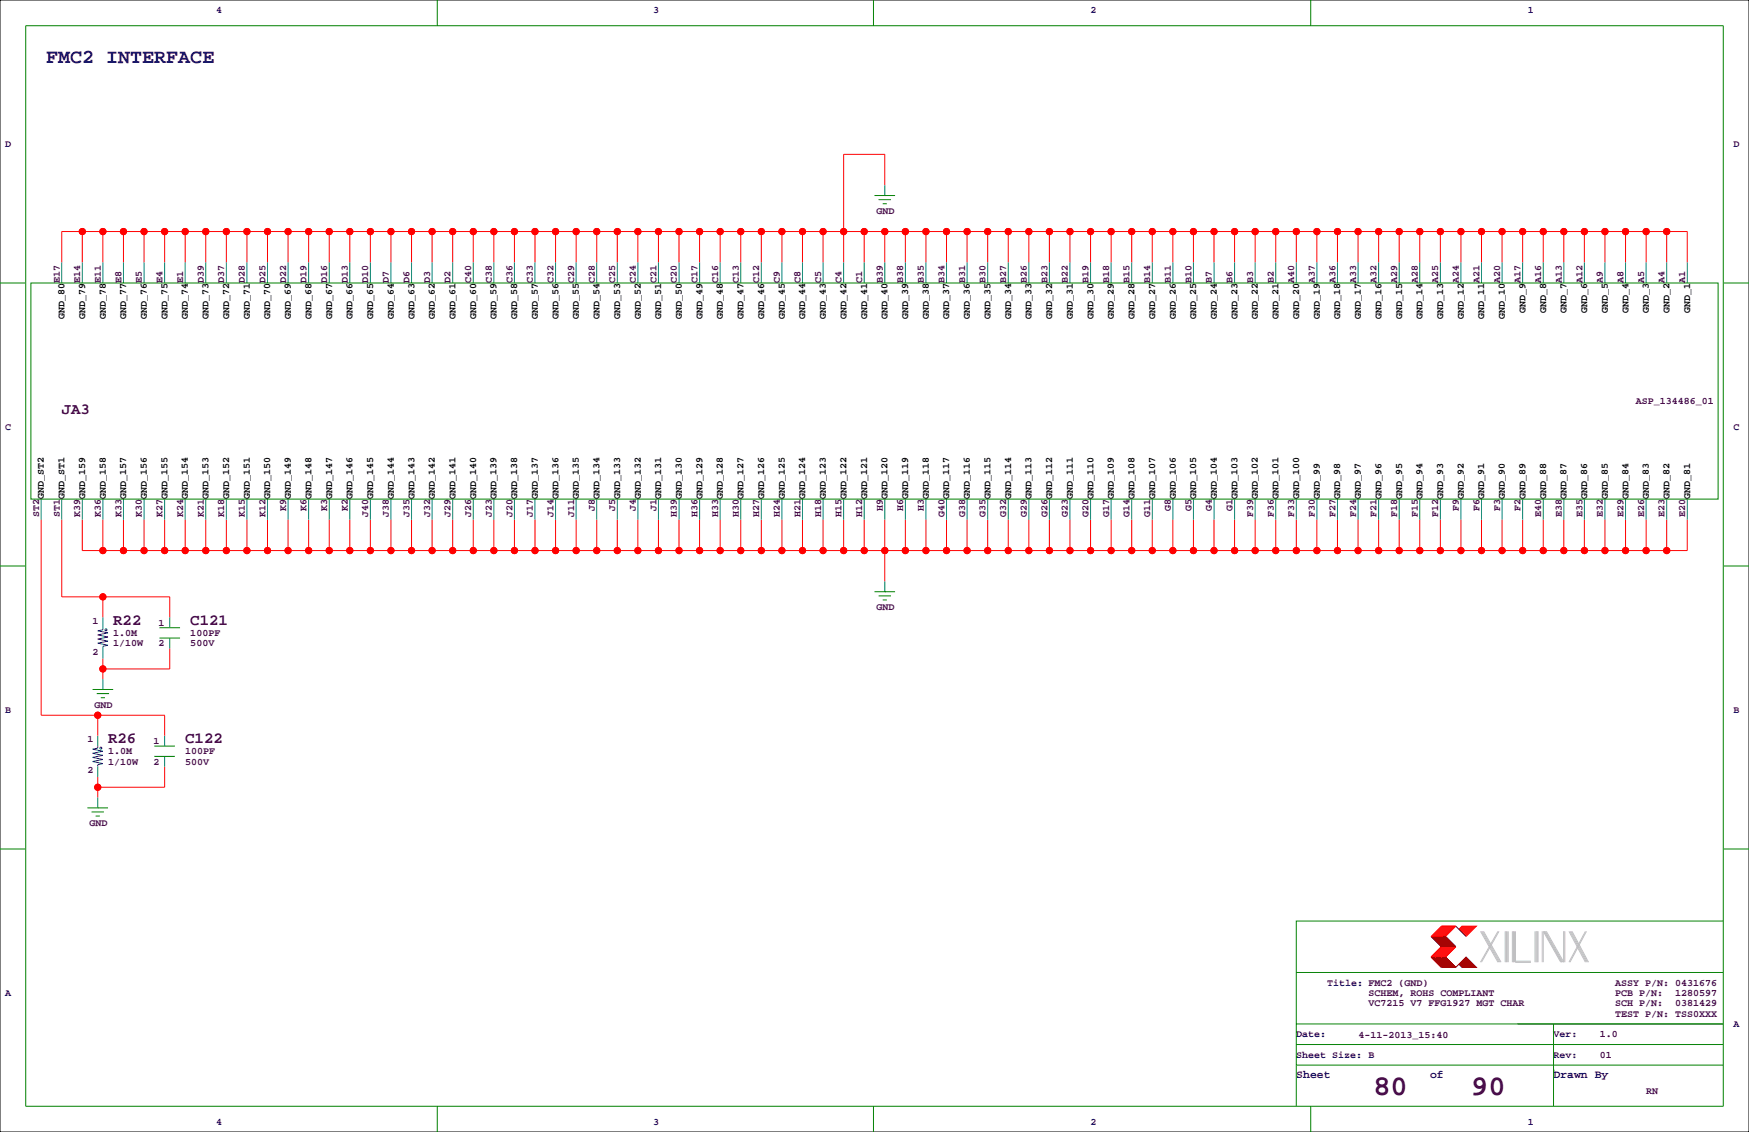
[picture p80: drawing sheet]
<svg xmlns="http://www.w3.org/2000/svg" width="432mm" height="279mm" viewBox="0 0 432 279" stroke-linecap="round" stroke-linejoin="round" font-family="sans-serif">
<defs><g id="words">
<g font-size="7.1" fill="#400040">
<text x="339.1" y="270.3">80</text>
<text x="363.2" y="270.3">90</text>
</g>
<text font-size="4.9" fill="#0000a0" x="11.4" y="15.5">FMC2 INTERFACE</text>
<g font-size="3.9" fill="#400040">
<text x="15.2" y="102.1">JA3</text>
<text x="27.9" y="154.1">R22</text>
<text x="47" y="154.1">C121</text>
<text x="26.7" y="183.4">R26</text>
<text x="45.7" y="183.4">C122</text>
</g>
<g font-size="2.8" fill="#0000a0">
<text x="320" y="266.1">Sheet</text>
<text x="353.1" y="266.1">of</text>
<text x="383.5" y="266.1">Drawn By</text>
</g>
<g font-size="2.5" fill="#0000a0">
<text x="53.3" y="3.3">4</text>
<text x="161.3" y="3.3">3</text>
<text x="269.2" y="3.3">2</text>
<text x="377.2" y="3.3">1</text>
<text x="1.3" y="36.3">D</text>
<text x="428" y="36.3">D</text>
<text x="1.3" y="106.2">C</text>
<text x="428" y="106.2">C</text>
<text x="1.3" y="176">B</text>
<text x="428" y="176">B</text>
<text x="1.3" y="245.9">A</text>
<text x="327.7" y="243.3">Title: FMC2 (GND)</text>
<text x="320" y="256">Date:</text>
<text x="383.5" y="256">Ver:</text>
<text x="428" y="253.5">A</text>
<text x="320" y="261.1">Sheet Size: B</text>
<text x="383.5" y="261.1">Rev:</text>
<text x="53.3" y="277.6">4</text>
<text x="161.3" y="277.6">3</text>
<text x="269.2" y="277.6">2</text>
<text x="377.2" y="277.6">1</text>
</g>
<g font-size="2.5" fill="#400040">
<text x="216.4" y="52.8">GND</text>
<text x="14.7" y="69.8" transform="rotate(-90 14.7 69.8)">E17</text>
<text x="19.8" y="69.8" transform="rotate(-90 19.8 69.8)">E14</text>
<text x="24.9" y="69.8" transform="rotate(-90 24.9 69.8)">E11</text>
<text x="30" y="69.8" transform="rotate(-90 30 69.8)">E8</text>
<text x="35.1" y="69.8" transform="rotate(-90 35.1 69.8)">E5</text>
<text x="40.1" y="69.8" transform="rotate(-90 40.1 69.8)">E4</text>
<text x="45.2" y="69.8" transform="rotate(-90 45.2 69.8)">E1</text>
<text x="50.3" y="69.8" transform="rotate(-90 50.3 69.8)">D39</text>
<text x="55.4" y="69.8" transform="rotate(-90 55.4 69.8)">D37</text>
<text x="60.5" y="69.8" transform="rotate(-90 60.5 69.8)">D28</text>
<text x="65.5" y="69.8" transform="rotate(-90 65.5 69.8)">D25</text>
<text x="70.6" y="69.8" transform="rotate(-90 70.6 69.8)">D22</text>
<text x="75.7" y="69.8" transform="rotate(-90 75.7 69.8)">D19</text>
<text x="80.8" y="69.8" transform="rotate(-90 80.8 69.8)">D16</text>
<text x="85.9" y="69.8" transform="rotate(-90 85.9 69.8)">D13</text>
<text x="90.9" y="69.8" transform="rotate(-90 90.9 69.8)">D10</text>
<text x="96" y="69.8" transform="rotate(-90 96 69.8)">D7</text>
<text x="101.1" y="69.8" transform="rotate(-90 101.1 69.8)">D6</text>
<text x="106.2" y="69.8" transform="rotate(-90 106.2 69.8)">D3</text>
<text x="111.3" y="69.8" transform="rotate(-90 111.3 69.8)">D2</text>
<text x="116.3" y="69.8" transform="rotate(-90 116.3 69.8)">C40</text>
<text x="121.4" y="69.8" transform="rotate(-90 121.4 69.8)">C38</text>
<text x="126.5" y="69.8" transform="rotate(-90 126.5 69.8)">C36</text>
<text x="131.6" y="69.8" transform="rotate(-90 131.6 69.8)">C33</text>
<text x="136.7" y="69.8" transform="rotate(-90 136.7 69.8)">C32</text>
<text x="141.7" y="69.8" transform="rotate(-90 141.7 69.8)">C29</text>
<text x="146.8" y="69.8" transform="rotate(-90 146.8 69.8)">C28</text>
<text x="151.9" y="69.8" transform="rotate(-90 151.9 69.8)">C25</text>
<text x="157" y="69.8" transform="rotate(-90 157 69.8)">C24</text>
<text x="162.1" y="69.8" transform="rotate(-90 162.1 69.8)">C21</text>
<text x="167.1" y="69.8" transform="rotate(-90 167.1 69.8)">C20</text>
<text x="172.2" y="69.8" transform="rotate(-90 172.2 69.8)">C17</text>
<text x="177.3" y="69.8" transform="rotate(-90 177.3 69.8)">C16</text>
<text x="182.4" y="69.8" transform="rotate(-90 182.4 69.8)">C13</text>
<text x="187.5" y="69.8" transform="rotate(-90 187.5 69.8)">C12</text>
<text x="192.5" y="69.8" transform="rotate(-90 192.5 69.8)">C9</text>
<text x="197.6" y="69.8" transform="rotate(-90 197.6 69.8)">C8</text>
<text x="202.7" y="69.8" transform="rotate(-90 202.7 69.8)">C5</text>
<text x="207.8" y="69.8" transform="rotate(-90 207.8 69.8)">C4</text>
<text x="212.9" y="69.8" transform="rotate(-90 212.9 69.8)">C1</text>
<text x="217.9" y="69.8" transform="rotate(-90 217.9 69.8)">B39</text>
<text x="223" y="69.8" transform="rotate(-90 223 69.8)">B38</text>
<text x="228.1" y="69.8" transform="rotate(-90 228.1 69.8)">B35</text>
<text x="233.2" y="69.8" transform="rotate(-90 233.2 69.8)">B34</text>
<text x="238.3" y="69.8" transform="rotate(-90 238.3 69.8)">B31</text>
<text x="243.3" y="69.8" transform="rotate(-90 243.3 69.8)">B30</text>
<text x="248.4" y="69.8" transform="rotate(-90 248.4 69.8)">B27</text>
<text x="253.5" y="69.8" transform="rotate(-90 253.5 69.8)">B26</text>
<text x="258.6" y="69.8" transform="rotate(-90 258.6 69.8)">B23</text>
<text x="263.7" y="69.8" transform="rotate(-90 263.7 69.8)">B22</text>
<text x="268.7" y="69.8" transform="rotate(-90 268.7 69.8)">B19</text>
<text x="273.8" y="69.8" transform="rotate(-90 273.8 69.8)">B18</text>
<text x="278.9" y="69.8" transform="rotate(-90 278.9 69.8)">B15</text>
<text x="284" y="69.8" transform="rotate(-90 284 69.8)">B14</text>
<text x="289.1" y="69.8" transform="rotate(-90 289.1 69.8)">B11</text>
<text x="294.1" y="69.8" transform="rotate(-90 294.1 69.8)">B10</text>
<text x="299.2" y="69.8" transform="rotate(-90 299.2 69.8)">B7</text>
<text x="304.3" y="69.8" transform="rotate(-90 304.3 69.8)">B6</text>
<text x="309.4" y="69.8" transform="rotate(-90 309.4 69.8)">B3</text>
<text x="314.5" y="69.8" transform="rotate(-90 314.5 69.8)">B2</text>
<text x="319.5" y="69.8" transform="rotate(-90 319.5 69.8)">A40</text>
<text x="324.6" y="69.8" transform="rotate(-90 324.6 69.8)">A37</text>
<text x="329.7" y="69.8" transform="rotate(-90 329.7 69.8)">A36</text>
<text x="334.8" y="69.8" transform="rotate(-90 334.8 69.8)">A33</text>
<text x="339.9" y="69.8" transform="rotate(-90 339.9 69.8)">A32</text>
<text x="344.9" y="69.8" transform="rotate(-90 344.9 69.8)">A29</text>
<text x="350" y="69.8" transform="rotate(-90 350 69.8)">A28</text>
<text x="355.1" y="69.8" transform="rotate(-90 355.1 69.8)">A25</text>
<text x="360.2" y="69.8" transform="rotate(-90 360.2 69.8)">A24</text>
<text x="365.3" y="69.8" transform="rotate(-90 365.3 69.8)">A21</text>
<text x="370.3" y="69.8" transform="rotate(-90 370.3 69.8)">A20</text>
<text x="375.4" y="69.8" transform="rotate(-90 375.4 69.8)">A17</text>
<text x="380.5" y="69.8" transform="rotate(-90 380.5 69.8)">A16</text>
<text x="385.6" y="69.8" transform="rotate(-90 385.6 69.8)">A13</text>
<text x="390.7" y="69.8" transform="rotate(-90 390.7 69.8)">A12</text>
<text x="395.7" y="69.8" transform="rotate(-90 395.7 69.8)">A9</text>
<text x="400.8" y="69.8" transform="rotate(-90 400.8 69.8)">A8</text>
<text x="405.9" y="69.8" transform="rotate(-90 405.9 69.8)">A5</text>
<text x="411" y="69.8" transform="rotate(-90 411 69.8)">A4</text>
<text x="416.1" y="69.8" transform="rotate(-90 416.1 69.8)">A1</text>
<text x="403.9" y="99.8">ASP_134486_01</text>
<text x="9.7" y="127.6" transform="rotate(-90 9.7 127.6)">ST2</text>
<text x="14.7" y="127.6" transform="rotate(-90 14.7 127.6)">ST1</text>
<text x="19.8" y="127.6" transform="rotate(-90 19.8 127.6)">K39</text>
<text x="24.9" y="127.6" transform="rotate(-90 24.9 127.6)">K36</text>
<text x="30" y="127.6" transform="rotate(-90 30 127.6)">K33</text>
<text x="35.1" y="127.6" transform="rotate(-90 35.1 127.6)">K30</text>
<text x="40.1" y="127.6" transform="rotate(-90 40.1 127.6)">K27</text>
<text x="45.2" y="127.6" transform="rotate(-90 45.2 127.6)">K24</text>
<text x="50.3" y="127.6" transform="rotate(-90 50.3 127.6)">K21</text>
<text x="55.4" y="127.6" transform="rotate(-90 55.4 127.6)">K18</text>
<text x="60.5" y="127.6" transform="rotate(-90 60.5 127.6)">K15</text>
<text x="65.5" y="127.6" transform="rotate(-90 65.5 127.6)">K12</text>
<text x="70.6" y="126.2" transform="rotate(-90 70.6 126.2)">K9</text>
<text x="75.7" y="126.2" transform="rotate(-90 75.7 126.2)">K6</text>
<text x="80.8" y="126.2" transform="rotate(-90 80.8 126.2)">K3</text>
<text x="85.9" y="126.2" transform="rotate(-90 85.9 126.2)">K2</text>
<text x="90.9" y="127.6" transform="rotate(-90 90.9 127.6)">J40</text>
<text x="96" y="127.6" transform="rotate(-90 96 127.6)">J38</text>
<text x="101.1" y="127.6" transform="rotate(-90 101.1 127.6)">J35</text>
<text x="106.2" y="127.6" transform="rotate(-90 106.2 127.6)">J32</text>
<text x="111.3" y="127.6" transform="rotate(-90 111.3 127.6)">J29</text>
<text x="116.3" y="127.6" transform="rotate(-90 116.3 127.6)">J26</text>
<text x="121.4" y="127.6" transform="rotate(-90 121.4 127.6)">J23</text>
<text x="126.5" y="127.6" transform="rotate(-90 126.5 127.6)">J20</text>
<text x="131.6" y="127.6" transform="rotate(-90 131.6 127.6)">J17</text>
<text x="136.7" y="127.6" transform="rotate(-90 136.7 127.6)">J14</text>
<text x="141.7" y="127.6" transform="rotate(-90 141.7 127.6)">J11</text>
<text x="146.8" y="126.2" transform="rotate(-90 146.8 126.2)">J8</text>
<text x="151.9" y="126.2" transform="rotate(-90 151.9 126.2)">J5</text>
<text x="157" y="126.2" transform="rotate(-90 157 126.2)">J4</text>
<text x="162.1" y="126.2" transform="rotate(-90 162.1 126.2)">J1</text>
<text x="167.1" y="127.6" transform="rotate(-90 167.1 127.6)">H39</text>
<text x="172.2" y="127.6" transform="rotate(-90 172.2 127.6)">H36</text>
<text x="177.3" y="127.6" transform="rotate(-90 177.3 127.6)">H33</text>
<text x="182.4" y="127.6" transform="rotate(-90 182.4 127.6)">H30</text>
<text x="187.5" y="127.6" transform="rotate(-90 187.5 127.6)">H27</text>
<text x="192.5" y="127.6" transform="rotate(-90 192.5 127.6)">H24</text>
<text x="197.6" y="127.6" transform="rotate(-90 197.6 127.6)">H21</text>
<text x="202.7" y="127.6" transform="rotate(-90 202.7 127.6)">H18</text>
<text x="207.8" y="127.6" transform="rotate(-90 207.8 127.6)">H15</text>
<text x="212.9" y="127.6" transform="rotate(-90 212.9 127.6)">H12</text>
<text x="217.9" y="126.2" transform="rotate(-90 217.9 126.2)">H9</text>
<text x="223" y="126.2" transform="rotate(-90 223 126.2)">H6</text>
<text x="228.1" y="126.2" transform="rotate(-90 228.1 126.2)">H3</text>
<text x="233.2" y="127.6" transform="rotate(-90 233.2 127.6)">G40</text>
<text x="238.3" y="127.6" transform="rotate(-90 238.3 127.6)">G38</text>
<text x="243.3" y="127.6" transform="rotate(-90 243.3 127.6)">G35</text>
<text x="248.4" y="127.6" transform="rotate(-90 248.4 127.6)">G32</text>
<text x="253.5" y="127.6" transform="rotate(-90 253.5 127.6)">G29</text>
<text x="258.6" y="127.6" transform="rotate(-90 258.6 127.6)">G26</text>
<text x="263.7" y="127.6" transform="rotate(-90 263.7 127.6)">G23</text>
<text x="268.7" y="127.6" transform="rotate(-90 268.7 127.6)">G20</text>
<text x="273.8" y="127.6" transform="rotate(-90 273.8 127.6)">G17</text>
<text x="278.9" y="127.6" transform="rotate(-90 278.9 127.6)">G14</text>
<text x="284" y="127.6" transform="rotate(-90 284 127.6)">G11</text>
<text x="289.1" y="126.2" transform="rotate(-90 289.1 126.2)">G8</text>
<text x="294.1" y="126.2" transform="rotate(-90 294.1 126.2)">G5</text>
<text x="299.2" y="126.2" transform="rotate(-90 299.2 126.2)">G4</text>
<text x="304.3" y="126.2" transform="rotate(-90 304.3 126.2)">G1</text>
<text x="309.4" y="127.6" transform="rotate(-90 309.4 127.6)">F39</text>
<text x="314.5" y="127.6" transform="rotate(-90 314.5 127.6)">F36</text>
<text x="319.5" y="127.6" transform="rotate(-90 319.5 127.6)">F33</text>
<text x="324.6" y="127.6" transform="rotate(-90 324.6 127.6)">F30</text>
<text x="329.7" y="127.6" transform="rotate(-90 329.7 127.6)">F27</text>
<text x="334.8" y="127.6" transform="rotate(-90 334.8 127.6)">F24</text>
<text x="339.9" y="127.6" transform="rotate(-90 339.9 127.6)">F21</text>
<text x="344.9" y="127.6" transform="rotate(-90 344.9 127.6)">F18</text>
<text x="350" y="127.6" transform="rotate(-90 350 127.6)">F15</text>
<text x="355.1" y="127.6" transform="rotate(-90 355.1 127.6)">F12</text>
<text x="360.2" y="126.2" transform="rotate(-90 360.2 126.2)">F9</text>
<text x="365.3" y="126.2" transform="rotate(-90 365.3 126.2)">F6</text>
<text x="370.3" y="126.2" transform="rotate(-90 370.3 126.2)">F3</text>
<text x="375.4" y="126.2" transform="rotate(-90 375.4 126.2)">F2</text>
<text x="380.5" y="127.6" transform="rotate(-90 380.5 127.6)">E40</text>
<text x="385.6" y="127.6" transform="rotate(-90 385.6 127.6)">E38</text>
<text x="390.7" y="127.6" transform="rotate(-90 390.7 127.6)">E35</text>
<text x="395.7" y="127.6" transform="rotate(-90 395.7 127.6)">E32</text>
<text x="400.8" y="127.6" transform="rotate(-90 400.8 127.6)">E29</text>
<text x="405.9" y="127.6" transform="rotate(-90 405.9 127.6)">E26</text>
<text x="411" y="127.6" transform="rotate(-90 411 127.6)">E23</text>
<text x="416.1" y="127.6" transform="rotate(-90 416.1 127.6)">E20</text>
<text x="22.9" y="154">1</text>
<text x="39.2" y="154.4">1</text>
<text x="216.4" y="150.6">GND</text>
<text x="22.9" y="161.6">2</text>
<text x="27.9" y="157">1.0M</text>
<text x="27.9" y="159.5">1/10W</text>
<text x="39.2" y="159.5">2</text>
<text x="47" y="157">100PF</text>
<text x="47" y="159.5">500V</text>
<text x="23.4" y="174.8">GND</text>
<text x="21.6" y="183.2">1</text>
<text x="37.9" y="183.6">1</text>
<text x="21.6" y="190.8">2</text>
<text x="26.7" y="186.2">1.0M</text>
<text x="26.7" y="188.7">1/10W</text>
<text x="37.9" y="188.7">2</text>
<text x="45.7" y="186.2">100PF</text>
<text x="45.7" y="188.7">500V</text>
<text x="22.1" y="204">GND</text>
<text x="337.8" y="245.9">SCHEM, ROHS COMPLIANT</text>
<text x="398.8" y="243.3">ASSY P/N: 0431676</text>
<text x="398.8" y="245.9">PCB P/N:</text>
<text x="413.6" y="245.9">1280597</text>
<text x="337.8" y="248.4">VC7215 V7 FFG1927 MGT CHAR</text>
<text x="398.8" y="248.4">SCH P/N:</text>
<text x="398.8" y="251">TEST P/N: TSS0XXX</text>
<text x="413.6" y="248.4">0381429</text>
<text x="335.4" y="256.3">4-11-2013_15:40</text>
<text x="395" y="256">1.0</text>
<text x="395" y="261.1">01</text>
<text x="406.4" y="270">RN</text>
</g>
<g font-size="2.5">
<text x="376.6" y="77.3" transform="rotate(-90 376.6 77.3)">GND_9</text>
<text x="381.7" y="77.3" transform="rotate(-90 381.7 77.3)">GND_8</text>
<text x="386.8" y="77.3" transform="rotate(-90 386.8 77.3)">GND_7</text>
<text x="391.9" y="77.3" transform="rotate(-90 391.9 77.3)">GND_6</text>
<text x="396.9" y="77.3" transform="rotate(-90 396.9 77.3)">GND_5</text>
<text x="402" y="77.3" transform="rotate(-90 402 77.3)">GND_4</text>
<text x="407.1" y="77.3" transform="rotate(-90 407.1 77.3)">GND_3</text>
<text x="412.2" y="77.3" transform="rotate(-90 412.2 77.3)">GND_2</text>
<text x="417.3" y="77.3" transform="rotate(-90 417.3 77.3)">GND_1</text>
<text x="15.9" y="78.7" transform="rotate(-90 15.9 78.7)">GND_80</text>
<text x="21" y="78.7" transform="rotate(-90 21 78.7)">GND_79</text>
<text x="26.1" y="78.7" transform="rotate(-90 26.1 78.7)">GND_78</text>
<text x="31.2" y="78.7" transform="rotate(-90 31.2 78.7)">GND_77</text>
<text x="36.3" y="78.7" transform="rotate(-90 36.3 78.7)">GND_76</text>
<text x="41.3" y="78.7" transform="rotate(-90 41.3 78.7)">GND_75</text>
<text x="46.4" y="78.7" transform="rotate(-90 46.4 78.7)">GND_74</text>
<text x="51.5" y="78.7" transform="rotate(-90 51.5 78.7)">GND_73</text>
<text x="56.6" y="78.7" transform="rotate(-90 56.6 78.7)">GND_72</text>
<text x="61.7" y="78.7" transform="rotate(-90 61.7 78.7)">GND_71</text>
<text x="66.7" y="78.7" transform="rotate(-90 66.7 78.7)">GND_70</text>
<text x="71.8" y="78.7" transform="rotate(-90 71.8 78.7)">GND_69</text>
<text x="76.9" y="78.7" transform="rotate(-90 76.9 78.7)">GND_68</text>
<text x="82" y="78.7" transform="rotate(-90 82 78.7)">GND_67</text>
<text x="87.1" y="78.7" transform="rotate(-90 87.1 78.7)">GND_66</text>
<text x="92.1" y="78.7" transform="rotate(-90 92.1 78.7)">GND_65</text>
<text x="97.2" y="78.7" transform="rotate(-90 97.2 78.7)">GND_64</text>
<text x="102.3" y="78.7" transform="rotate(-90 102.3 78.7)">GND_63</text>
<text x="107.4" y="78.7" transform="rotate(-90 107.4 78.7)">GND_62</text>
<text x="112.5" y="78.7" transform="rotate(-90 112.5 78.7)">GND_61</text>
<text x="117.5" y="78.7" transform="rotate(-90 117.5 78.7)">GND_60</text>
<text x="122.6" y="78.7" transform="rotate(-90 122.6 78.7)">GND_59</text>
<text x="127.7" y="78.7" transform="rotate(-90 127.7 78.7)">GND_58</text>
<text x="132.8" y="78.7" transform="rotate(-90 132.8 78.7)">GND_57</text>
<text x="137.9" y="78.7" transform="rotate(-90 137.9 78.7)">GND_56</text>
<text x="142.9" y="78.7" transform="rotate(-90 142.9 78.7)">GND_55</text>
<text x="148" y="78.7" transform="rotate(-90 148 78.7)">GND_54</text>
<text x="153.1" y="78.7" transform="rotate(-90 153.1 78.7)">GND_53</text>
<text x="158.2" y="78.7" transform="rotate(-90 158.2 78.7)">GND_52</text>
<text x="163.3" y="78.7" transform="rotate(-90 163.3 78.7)">GND_51</text>
<text x="168.3" y="78.7" transform="rotate(-90 168.3 78.7)">GND_50</text>
<text x="173.4" y="78.7" transform="rotate(-90 173.4 78.7)">GND_49</text>
<text x="178.5" y="78.7" transform="rotate(-90 178.5 78.7)">GND_48</text>
<text x="183.6" y="78.7" transform="rotate(-90 183.6 78.7)">GND_47</text>
<text x="188.7" y="78.7" transform="rotate(-90 188.7 78.7)">GND_46</text>
<text x="193.7" y="78.7" transform="rotate(-90 193.7 78.7)">GND_45</text>
<text x="198.8" y="78.7" transform="rotate(-90 198.8 78.7)">GND_44</text>
<text x="203.9" y="78.7" transform="rotate(-90 203.9 78.7)">GND_43</text>
<text x="209" y="78.7" transform="rotate(-90 209 78.7)">GND_42</text>
<text x="214.1" y="78.7" transform="rotate(-90 214.1 78.7)">GND_41</text>
<text x="219.1" y="78.7" transform="rotate(-90 219.1 78.7)">GND_40</text>
<text x="224.2" y="78.7" transform="rotate(-90 224.2 78.7)">GND_39</text>
<text x="229.3" y="78.7" transform="rotate(-90 229.3 78.7)">GND_38</text>
<text x="234.4" y="78.7" transform="rotate(-90 234.4 78.7)">GND_37</text>
<text x="239.5" y="78.7" transform="rotate(-90 239.5 78.7)">GND_36</text>
<text x="244.5" y="78.7" transform="rotate(-90 244.5 78.7)">GND_35</text>
<text x="249.6" y="78.7" transform="rotate(-90 249.6 78.7)">GND_34</text>
<text x="254.7" y="78.7" transform="rotate(-90 254.7 78.7)">GND_33</text>
<text x="259.8" y="78.7" transform="rotate(-90 259.8 78.7)">GND_32</text>
<text x="264.9" y="78.7" transform="rotate(-90 264.9 78.7)">GND_31</text>
<text x="269.9" y="78.7" transform="rotate(-90 269.9 78.7)">GND_30</text>
<text x="275" y="78.7" transform="rotate(-90 275 78.7)">GND_29</text>
<text x="280.1" y="78.7" transform="rotate(-90 280.1 78.7)">GND_28</text>
<text x="285.2" y="78.7" transform="rotate(-90 285.2 78.7)">GND_27</text>
<text x="290.3" y="78.7" transform="rotate(-90 290.3 78.7)">GND_26</text>
<text x="295.3" y="78.7" transform="rotate(-90 295.3 78.7)">GND_25</text>
<text x="300.4" y="78.7" transform="rotate(-90 300.4 78.7)">GND_24</text>
<text x="305.5" y="78.7" transform="rotate(-90 305.5 78.7)">GND_23</text>
<text x="310.6" y="78.7" transform="rotate(-90 310.6 78.7)">GND_22</text>
<text x="315.7" y="78.7" transform="rotate(-90 315.7 78.7)">GND_21</text>
<text x="320.7" y="78.7" transform="rotate(-90 320.7 78.7)">GND_20</text>
<text x="325.8" y="78.7" transform="rotate(-90 325.8 78.7)">GND_19</text>
<text x="330.9" y="78.7" transform="rotate(-90 330.9 78.7)">GND_18</text>
<text x="336" y="78.7" transform="rotate(-90 336 78.7)">GND_17</text>
<text x="341.1" y="78.7" transform="rotate(-90 341.1 78.7)">GND_16</text>
<text x="346.1" y="78.7" transform="rotate(-90 346.1 78.7)">GND_15</text>
<text x="351.2" y="78.7" transform="rotate(-90 351.2 78.7)">GND_14</text>
<text x="356.3" y="78.7" transform="rotate(-90 356.3 78.7)">GND_13</text>
<text x="361.4" y="78.7" transform="rotate(-90 361.4 78.7)">GND_12</text>
<text x="366.5" y="78.7" transform="rotate(-90 366.5 78.7)">GND_11</text>
<text x="371.5" y="78.7" transform="rotate(-90 371.5 78.7)">GND_10</text>
<text x="10.9" y="123.2" transform="rotate(-90 10.9 123.2)">GND_ST2</text>
<text x="15.9" y="123.2" transform="rotate(-90 15.9 123.2)">GND_ST1</text>
<text x="21" y="123.2" transform="rotate(-90 21 123.2)">GND_159</text>
<text x="26.1" y="123.2" transform="rotate(-90 26.1 123.2)">GND_158</text>
<text x="31.2" y="123.2" transform="rotate(-90 31.2 123.2)">GND_157</text>
<text x="36.3" y="123.2" transform="rotate(-90 36.3 123.2)">GND_156</text>
<text x="41.3" y="123.2" transform="rotate(-90 41.3 123.2)">GND_155</text>
<text x="46.4" y="123.2" transform="rotate(-90 46.4 123.2)">GND_154</text>
<text x="51.5" y="123.2" transform="rotate(-90 51.5 123.2)">GND_153</text>
<text x="56.6" y="123.2" transform="rotate(-90 56.6 123.2)">GND_152</text>
<text x="61.7" y="123.2" transform="rotate(-90 61.7 123.2)">GND_151</text>
<text x="66.7" y="123.2" transform="rotate(-90 66.7 123.2)">GND_150</text>
<text x="71.8" y="123.2" transform="rotate(-90 71.8 123.2)">GND_149</text>
<text x="76.9" y="123.2" transform="rotate(-90 76.9 123.2)">GND_148</text>
<text x="82" y="123.2" transform="rotate(-90 82 123.2)">GND_147</text>
<text x="87.1" y="123.2" transform="rotate(-90 87.1 123.2)">GND_146</text>
<text x="92.1" y="123.2" transform="rotate(-90 92.1 123.2)">GND_145</text>
<text x="97.2" y="123.2" transform="rotate(-90 97.2 123.2)">GND_144</text>
<text x="102.3" y="123.2" transform="rotate(-90 102.3 123.2)">GND_143</text>
<text x="107.4" y="123.2" transform="rotate(-90 107.4 123.2)">GND_142</text>
<text x="112.5" y="123.2" transform="rotate(-90 112.5 123.2)">GND_141</text>
<text x="117.5" y="123.2" transform="rotate(-90 117.5 123.2)">GND_140</text>
<text x="122.6" y="123.2" transform="rotate(-90 122.6 123.2)">GND_139</text>
<text x="127.7" y="123.2" transform="rotate(-90 127.7 123.2)">GND_138</text>
<text x="132.8" y="123.2" transform="rotate(-90 132.8 123.2)">GND_137</text>
<text x="137.9" y="123.2" transform="rotate(-90 137.9 123.2)">GND_136</text>
<text x="142.9" y="123.2" transform="rotate(-90 142.9 123.2)">GND_135</text>
<text x="148" y="123.2" transform="rotate(-90 148 123.2)">GND_134</text>
<text x="153.1" y="123.2" transform="rotate(-90 153.1 123.2)">GND_133</text>
<text x="158.2" y="123.2" transform="rotate(-90 158.2 123.2)">GND_132</text>
<text x="163.3" y="123.2" transform="rotate(-90 163.3 123.2)">GND_131</text>
<text x="168.3" y="123.2" transform="rotate(-90 168.3 123.2)">GND_130</text>
<text x="173.4" y="123.2" transform="rotate(-90 173.4 123.2)">GND_129</text>
<text x="178.5" y="123.2" transform="rotate(-90 178.5 123.2)">GND_128</text>
<text x="183.6" y="123.2" transform="rotate(-90 183.6 123.2)">GND_127</text>
<text x="188.7" y="123.2" transform="rotate(-90 188.7 123.2)">GND_126</text>
<text x="193.7" y="123.2" transform="rotate(-90 193.7 123.2)">GND_125</text>
<text x="198.8" y="123.2" transform="rotate(-90 198.8 123.2)">GND_124</text>
<text x="203.9" y="123.2" transform="rotate(-90 203.9 123.2)">GND_123</text>
<text x="209" y="123.2" transform="rotate(-90 209 123.2)">GND_122</text>
<text x="214.1" y="123.2" transform="rotate(-90 214.1 123.2)">GND_121</text>
<text x="219.1" y="123.2" transform="rotate(-90 219.1 123.2)">GND_120</text>
<text x="224.2" y="123.2" transform="rotate(-90 224.2 123.2)">GND_119</text>
<text x="229.3" y="123.2" transform="rotate(-90 229.3 123.2)">GND_118</text>
<text x="234.4" y="123.2" transform="rotate(-90 234.4 123.2)">GND_117</text>
<text x="239.5" y="123.2" transform="rotate(-90 239.5 123.2)">GND_116</text>
<text x="244.5" y="123.2" transform="rotate(-90 244.5 123.2)">GND_115</text>
<text x="249.6" y="123.2" transform="rotate(-90 249.6 123.2)">GND_114</text>
<text x="254.7" y="123.2" transform="rotate(-90 254.7 123.2)">GND_113</text>
<text x="259.8" y="123.2" transform="rotate(-90 259.8 123.2)">GND_112</text>
<text x="264.9" y="123.2" transform="rotate(-90 264.9 123.2)">GND_111</text>
<text x="269.9" y="123.2" transform="rotate(-90 269.9 123.2)">GND_110</text>
<text x="275" y="123.2" transform="rotate(-90 275 123.2)">GND_109</text>
<text x="280.1" y="123.2" transform="rotate(-90 280.1 123.2)">GND_108</text>
<text x="285.2" y="123.2" transform="rotate(-90 285.2 123.2)">GND_107</text>
<text x="290.3" y="123.2" transform="rotate(-90 290.3 123.2)">GND_106</text>
<text x="295.3" y="123.2" transform="rotate(-90 295.3 123.2)">GND_105</text>
<text x="300.4" y="123.2" transform="rotate(-90 300.4 123.2)">GND_104</text>
<text x="305.5" y="123.2" transform="rotate(-90 305.5 123.2)">GND_103</text>
<text x="310.6" y="123.2" transform="rotate(-90 310.6 123.2)">GND_102</text>
<text x="315.7" y="123.2" transform="rotate(-90 315.7 123.2)">GND_101</text>
<text x="320.7" y="123.2" transform="rotate(-90 320.7 123.2)">GND_100</text>
<text x="325.8" y="123.2" transform="rotate(-90 325.8 123.2)">GND_99</text>
<text x="330.9" y="123.2" transform="rotate(-90 330.9 123.2)">GND_98</text>
<text x="336" y="123.2" transform="rotate(-90 336 123.2)">GND_97</text>
<text x="341.1" y="123.2" transform="rotate(-90 341.1 123.2)">GND_96</text>
<text x="346.1" y="123.2" transform="rotate(-90 346.1 123.2)">GND_95</text>
<text x="351.2" y="123.2" transform="rotate(-90 351.2 123.2)">GND_94</text>
<text x="356.3" y="123.2" transform="rotate(-90 356.3 123.2)">GND_93</text>
<text x="361.4" y="123.2" transform="rotate(-90 361.4 123.2)">GND_92</text>
<text x="366.5" y="123.2" transform="rotate(-90 366.5 123.2)">GND_91</text>
<text x="371.5" y="123.2" transform="rotate(-90 371.5 123.2)">GND_90</text>
<text x="376.6" y="123.2" transform="rotate(-90 376.6 123.2)">GND_89</text>
<text x="381.7" y="123.2" transform="rotate(-90 381.7 123.2)">GND_88</text>
<text x="386.8" y="123.2" transform="rotate(-90 386.8 123.2)">GND_87</text>
<text x="391.9" y="123.2" transform="rotate(-90 391.9 123.2)">GND_86</text>
<text x="396.9" y="123.2" transform="rotate(-90 396.9 123.2)">GND_85</text>
<text x="402" y="123.2" transform="rotate(-90 402 123.2)">GND_84</text>
<text x="407.1" y="123.2" transform="rotate(-90 407.1 123.2)">GND_83</text>
<text x="412.2" y="123.2" transform="rotate(-90 412.2 123.2)">GND_82</text>
<text x="417.3" y="123.2" transform="rotate(-90 417.3 123.2)">GND_81</text>
</g>
</g></defs>
<path d="M0 0h431.8v279.4h-431.8z" fill="none" stroke="#000" stroke-width=".25"/>
<g fill="none" stroke="#f00" stroke-width=".25">
<path d="M20.3 57.2v7.6M25.4 57.2v7.6M30.5 57.2v7.6M35.6 57.2v7.6M40.6 57.2v7.6M45.7 57.2v7.6M50.8 57.2v7.6M55.9 57.2v7.6M61 57.2v7.6M66 57.2v7.6M71.1 57.2v7.6M76.2 57.2v7.6"/>
<path d="M81.3 57.2v7.6M86.4 57.2v7.6M91.4 57.2v7.6M96.5 57.2v7.6M101.6 57.2v7.6M106.7 57.2v7.6M111.8 57.2v7.6M116.8 57.2v7.6M121.9 57.2v7.6M127 57.2v7.6M132.1 57.2v7.6M137.2 57.2v7.6"/>
<path d="M142.2 57.2v7.6M147.3 57.2v7.6M152.4 57.2v7.6M157.5 57.2v7.6M162.6 57.2v7.6M167.6 57.2v7.6M172.7 57.2v7.6M177.8 57.2v7.6M182.9 57.2v7.6M188 57.2v7.6M193 57.2v7.6M198.1 57.2v7.6"/>
<path d="M203.2 57.2v7.6M213.4 57.2v7.6M218.4 45.7v-7.6h-10.1v26.7M218.4 57.2v7.6M223.5 57.2v7.6M228.6 57.2v7.6M233.7 57.2v7.6M238.8 57.2v7.6M243.8 57.2v7.6M248.9 57.2v7.6M254 57.2v7.6M259.1 57.2v7.6"/>
<path d="M264.2 57.2v7.6M269.2 57.2v7.6M274.3 57.2v7.6M279.4 57.2v7.6M284.5 57.2v7.6M289.6 57.2v7.6M294.6 57.2v7.6M299.7 57.2v7.6M304.8 57.2v7.6M309.9 57.2v7.6M315 57.2v7.6M320 57.2v7.6"/>
<path d="M325.1 57.2v7.6M330.2 57.2v7.6M335.3 57.2v7.6M340.4 57.2v7.6M345.4 57.2v7.6M350.5 57.2v7.6M355.6 57.2v7.6M360.7 57.2v7.6M365.8 57.2v7.6M370.8 57.2v7.6M375.9 57.2v7.6M381 57.2v7.6"/>
<path d="M386.1 57.2v7.6M391.2 57.2v7.6M396.2 57.2v7.6M401.3 57.2v7.6M406.4 57.2v7.6M411.5 57.2v7.6M15.2 64.8v-7.6h401.4v7.6M10.2 128.3v48.2h30.4v5.1M15.2 128.3v19h26.7v5.1M20.3 128.3v7.6h396.3v-7.6M25.4 128.3v7.6M30.5 128.3v7.6"/>
<path d="M35.6 128.3v7.6M40.6 128.3v7.6M45.7 128.3v7.6M50.8 128.3v7.6M55.9 128.3v7.6M61 128.3v7.6M66 128.3v7.6M71.1 128.3v7.6M76.2 128.3v7.6M81.3 128.3v7.6M86.4 128.3v7.6M91.4 128.3v7.6"/>
<path d="M96.5 128.3v7.6M101.6 128.3v7.6M106.7 128.3v7.6M111.8 128.3v7.6M116.8 128.3v7.6M121.9 128.3v7.6M127 128.3v7.6M132.1 128.3v7.6M137.2 128.3v7.6M142.2 128.3v7.6M147.3 128.3v7.6M152.4 128.3v7.6"/>
<path d="M157.5 128.3v7.6M162.6 128.3v7.6M167.6 128.3v7.6M172.7 128.3v7.6M177.8 128.3v7.6M182.9 128.3v7.6M188 128.3v7.6M193 128.3v7.6M198.1 128.3v7.6M203.2 128.3v7.6M208.3 128.3v7.6M213.4 128.3v7.6"/>
<path d="M218.4 128.3v15.2M223.5 128.3v7.6M228.6 128.3v7.6M233.7 128.3v7.6M238.8 128.3v7.6M243.8 128.3v7.6M248.9 128.3v7.6M254 128.3v7.6M259.1 128.3v7.6M264.2 128.3v7.6M269.2 128.3v7.6M274.3 128.3v7.6"/>
<path d="M279.4 128.3v7.6M284.5 128.3v7.6M289.6 128.3v7.6M294.6 128.3v7.6M299.7 128.3v7.6M304.8 128.3v7.6M309.9 128.3v7.6M315 128.3v7.6M320 128.3v7.6M325.1 128.3v7.6M330.2 128.3v7.6M335.3 128.3v7.6"/>
<path d="M340.4 128.3v7.6M345.4 128.3v7.6M350.5 128.3v7.6M355.6 128.3v7.6M360.7 128.3v7.6M365.8 128.3v7.6M370.8 128.3v7.6M375.9 128.3v7.6M381 128.3v7.6M386.1 128.3v7.6M391.2 128.3v7.6M396.2 128.3v7.6"/>
<path d="M401.3 128.3v7.6M406.4 128.3v7.6M411.5 128.3v7.6M25.4 147.3v5.1M24.1 176.5v5.1M25.4 162.6v5M41.9 160v5.1h-16.5M24.1 191.8v5M40.6 189.2v5.1h-16.5M355.9 233.7l-2.6 2.5h3.6l2.5-2.5M355.9 228.6h3.5l-2.5 2.5h-3.6zM356.1 233.7l-2.5 2.5"/>
<path d="M356.1 228.6l-2.5 2.5M356.4 233.7l-2.6 2.5M356.4 228.6l-2.6 2.5M356.6 233.7l-2.5 2.5M356.6 228.6l-2.5 2.5M356.9 233.7l-2.6 2.5M356.9 228.6l-2.6 2.5M357.1 233.7l-2.5 2.5M357.1 228.6l-2.5 2.5M357.4 233.7l-2.6 2.5M357.4 228.6l-2.6 2.5M357.6 233.7l-2.5 2.5"/>
<path d="M357.6 228.6l-2.5 2.5M357.9 233.7l-2.6 2.5M357.9 228.6l-2.6 2.5M358.1 233.7l-2.5 2.5M358.1 228.6l-2.5 2.5M358.4 233.7l-2.5 2.5M358.4 228.6l-2.5 2.5M358.6 233.7l-2.5 2.5M358.6 228.6l-2.5 2.5M358.9 233.7l-2.5 2.5M358.9 228.6l-2.5 2.5M359.2 233.7l-2.6 2.5"/>
<path d="M359.2 228.6l-2.6 2.5M360.2 229.4l.7-.8h3.6l-2.6 2.5M361.2 228.6l-.8 .8M361.4 228.6l-1 1M361.7 228.6l-1 1M361.9 228.6l-1.2 1.3M362.2 228.6l-1.3 1.3M362.5 228.6l-1.6 1.5M362.7 228.6l-1.5 1.5M363 228.6l-1.8 1.8M363.2 228.6l-1.8 1.8M363.5 228.6l-2.1 2"/>
<path d="M363.7 228.6l-2 2M364 228.6l-2.3 2.3M364.2 228.6l-2.3 2.3"/>
<circle cx="20.3" cy="57.1" r=".76"/>
<circle cx="25.4" cy="57.1" r=".76"/>
<circle cx="30.5" cy="57.1" r=".76"/>
<circle cx="35.6" cy="57.1" r=".76"/>
<circle cx="40.6" cy="57.1" r=".76"/>
<circle cx="45.7" cy="57.1" r=".76"/>
<circle cx="50.8" cy="57.1" r=".76"/>
<circle cx="55.9" cy="57.1" r=".76"/>
<circle cx="61" cy="57.1" r=".76"/>
<circle cx="66" cy="57.1" r=".76"/>
<circle cx="71.1" cy="57.1" r=".76"/>
<circle cx="76.2" cy="57.1" r=".76"/>
<circle cx="81.3" cy="57.1" r=".76"/>
<circle cx="86.4" cy="57.1" r=".76"/>
<circle cx="91.4" cy="57.1" r=".76"/>
<circle cx="96.5" cy="57.1" r=".76"/>
<circle cx="101.6" cy="57.1" r=".76"/>
<circle cx="106.7" cy="57.1" r=".76"/>
<circle cx="111.8" cy="57.1" r=".76"/>
<circle cx="116.8" cy="57.1" r=".76"/>
<circle cx="121.9" cy="57.1" r=".76"/>
<circle cx="127" cy="57.1" r=".76"/>
<circle cx="132.1" cy="57.1" r=".76"/>
<circle cx="137.2" cy="57.1" r=".76"/>
<circle cx="142.2" cy="57.1" r=".76"/>
<circle cx="147.3" cy="57.1" r=".76"/>
<circle cx="152.4" cy="57.1" r=".76"/>
<circle cx="157.5" cy="57.1" r=".76"/>
<circle cx="162.6" cy="57.1" r=".76"/>
<circle cx="167.6" cy="57.1" r=".76"/>
<circle cx="172.7" cy="57.1" r=".76"/>
<circle cx="177.8" cy="57.1" r=".76"/>
<circle cx="182.9" cy="57.1" r=".76"/>
<circle cx="188" cy="57.1" r=".76"/>
<circle cx="193" cy="57.1" r=".76"/>
<circle cx="198.1" cy="57.1" r=".76"/>
<circle cx="203.2" cy="57.1" r=".76"/>
<circle cx="208.3" cy="57.1" r=".76"/>
<circle cx="213.4" cy="57.1" r=".76"/>
<circle cx="218.4" cy="57.1" r=".76"/>
<circle cx="223.5" cy="57.1" r=".76"/>
<circle cx="228.6" cy="57.1" r=".76"/>
<circle cx="233.7" cy="57.1" r=".76"/>
<circle cx="238.8" cy="57.1" r=".76"/>
<circle cx="243.8" cy="57.1" r=".76"/>
<circle cx="248.9" cy="57.1" r=".76"/>
<circle cx="254" cy="57.1" r=".76"/>
<circle cx="259.1" cy="57.1" r=".76"/>
<circle cx="264.2" cy="57.1" r=".76"/>
<circle cx="269.2" cy="57.1" r=".76"/>
<circle cx="274.3" cy="57.1" r=".76"/>
<circle cx="279.4" cy="57.1" r=".76"/>
<circle cx="284.5" cy="57.1" r=".76"/>
<circle cx="289.6" cy="57.1" r=".76"/>
<circle cx="294.6" cy="57.1" r=".76"/>
<circle cx="299.7" cy="57.1" r=".76"/>
<circle cx="304.8" cy="57.1" r=".76"/>
<circle cx="309.9" cy="57.1" r=".76"/>
<circle cx="315" cy="57.1" r=".76"/>
<circle cx="320" cy="57.1" r=".76"/>
<circle cx="325.1" cy="57.1" r=".76"/>
<circle cx="330.2" cy="57.1" r=".76"/>
<circle cx="335.3" cy="57.1" r=".76"/>
<circle cx="340.4" cy="57.1" r=".76"/>
<circle cx="345.4" cy="57.1" r=".76"/>
<circle cx="350.5" cy="57.1" r=".76"/>
<circle cx="355.6" cy="57.1" r=".76"/>
<circle cx="360.7" cy="57.1" r=".76"/>
<circle cx="365.8" cy="57.1" r=".76"/>
<circle cx="370.8" cy="57.1" r=".76"/>
<circle cx="375.9" cy="57.1" r=".76"/>
<circle cx="381" cy="57.1" r=".76"/>
<circle cx="386.1" cy="57.1" r=".76"/>
<circle cx="391.2" cy="57.1" r=".76"/>
<circle cx="396.2" cy="57.1" r=".76"/>
<circle cx="401.3" cy="57.1" r=".76"/>
<circle cx="406.4" cy="57.1" r=".76"/>
<circle cx="411.5" cy="57.1" r=".76"/>
<circle cx="25.4" cy="135.9" r=".76"/>
<circle cx="30.5" cy="135.9" r=".76"/>
<circle cx="35.6" cy="135.9" r=".76"/>
<circle cx="40.6" cy="135.9" r=".76"/>
<circle cx="45.7" cy="135.9" r=".76"/>
<circle cx="50.8" cy="135.9" r=".76"/>
<circle cx="55.9" cy="135.9" r=".76"/>
<circle cx="61" cy="135.9" r=".76"/>
<circle cx="66" cy="135.9" r=".76"/>
<circle cx="71.1" cy="135.9" r=".76"/>
<circle cx="76.2" cy="135.9" r=".76"/>
<circle cx="81.3" cy="135.9" r=".76"/>
<circle cx="86.4" cy="135.9" r=".76"/>
<circle cx="91.4" cy="135.9" r=".76"/>
<circle cx="96.5" cy="135.9" r=".76"/>
<circle cx="101.6" cy="135.9" r=".76"/>
<circle cx="106.7" cy="135.9" r=".76"/>
<circle cx="111.8" cy="135.9" r=".76"/>
<circle cx="116.8" cy="135.9" r=".76"/>
<circle cx="121.9" cy="135.9" r=".76"/>
<circle cx="127" cy="135.9" r=".76"/>
<circle cx="132.1" cy="135.9" r=".76"/>
<circle cx="137.2" cy="135.9" r=".76"/>
<circle cx="142.2" cy="135.9" r=".76"/>
<circle cx="147.3" cy="135.9" r=".76"/>
<circle cx="152.4" cy="135.9" r=".76"/>
<circle cx="157.5" cy="135.9" r=".76"/>
<circle cx="162.6" cy="135.9" r=".76"/>
<circle cx="167.6" cy="135.9" r=".76"/>
<circle cx="172.7" cy="135.9" r=".76"/>
<circle cx="177.8" cy="135.9" r=".76"/>
<circle cx="182.9" cy="135.9" r=".76"/>
<circle cx="188" cy="135.9" r=".76"/>
<circle cx="193" cy="135.9" r=".76"/>
<circle cx="198.1" cy="135.9" r=".76"/>
<circle cx="203.2" cy="135.9" r=".76"/>
<circle cx="208.3" cy="135.9" r=".76"/>
<circle cx="213.4" cy="135.9" r=".76"/>
<circle cx="218.4" cy="135.9" r=".76"/>
<circle cx="223.5" cy="135.9" r=".76"/>
<circle cx="228.6" cy="135.9" r=".76"/>
<circle cx="233.7" cy="135.9" r=".76"/>
<circle cx="238.8" cy="135.9" r=".76"/>
<circle cx="243.8" cy="135.9" r=".76"/>
<circle cx="248.9" cy="135.9" r=".76"/>
<circle cx="254" cy="135.9" r=".76"/>
<circle cx="259.1" cy="135.9" r=".76"/>
<circle cx="264.2" cy="135.9" r=".76"/>
<circle cx="269.2" cy="135.9" r=".76"/>
<circle cx="274.3" cy="135.9" r=".76"/>
<circle cx="279.4" cy="135.9" r=".76"/>
<circle cx="284.5" cy="135.9" r=".76"/>
<circle cx="289.6" cy="135.9" r=".76"/>
<circle cx="294.6" cy="135.9" r=".76"/>
<circle cx="299.7" cy="135.9" r=".76"/>
<circle cx="304.8" cy="135.9" r=".76"/>
<circle cx="309.9" cy="135.9" r=".76"/>
<circle cx="315" cy="135.9" r=".76"/>
<circle cx="320" cy="135.9" r=".76"/>
<circle cx="325.1" cy="135.9" r=".76"/>
<circle cx="330.2" cy="135.9" r=".76"/>
<circle cx="335.3" cy="135.9" r=".76"/>
<circle cx="340.4" cy="135.9" r=".76"/>
<circle cx="345.4" cy="135.9" r=".76"/>
<circle cx="350.5" cy="135.9" r=".76"/>
<circle cx="355.6" cy="135.9" r=".76"/>
<circle cx="360.7" cy="135.9" r=".76"/>
<circle cx="365.8" cy="135.9" r=".76"/>
<circle cx="370.8" cy="135.9" r=".76"/>
<circle cx="375.9" cy="135.9" r=".76"/>
<circle cx="381" cy="135.9" r=".76"/>
<circle cx="386.1" cy="135.9" r=".76"/>
<circle cx="391.2" cy="135.9" r=".76"/>
<circle cx="396.2" cy="135.9" r=".76"/>
<circle cx="401.3" cy="135.9" r=".76"/>
<circle cx="406.4" cy="135.9" r=".76"/>
<circle cx="411.5" cy="135.9" r=".76"/>
<circle cx="25.4" cy="147.3" r=".76"/>
<circle cx="24.1" cy="176.5" r=".76"/>
<circle cx="25.4" cy="165.1" r=".76"/>
<circle cx="24.1" cy="194.3" r=".76"/>
</g>
<g fill="#f00" stroke="#f00" stroke-width=".25">
<circle cx="24.1" cy="194.3" r=".76"/>
<circle cx="25.4" cy="165.1" r=".76"/>
<circle cx="25.4" cy="147.3" r=".76"/>
<circle cx="24.1" cy="176.5" r=".76"/>
<circle cx="25.4" cy="135.9" r=".76"/>
<circle cx="30.5" cy="135.9" r=".76"/>
<circle cx="35.6" cy="135.9" r=".76"/>
<circle cx="40.6" cy="135.9" r=".76"/>
<circle cx="45.7" cy="135.9" r=".76"/>
<circle cx="50.8" cy="135.9" r=".76"/>
<circle cx="55.9" cy="135.9" r=".76"/>
<circle cx="61" cy="135.9" r=".76"/>
<circle cx="66" cy="135.9" r=".76"/>
<circle cx="71.1" cy="135.9" r=".76"/>
<circle cx="76.2" cy="135.9" r=".76"/>
<circle cx="81.3" cy="135.9" r=".76"/>
<circle cx="86.4" cy="135.9" r=".76"/>
<circle cx="91.4" cy="135.9" r=".76"/>
<circle cx="96.5" cy="135.9" r=".76"/>
<circle cx="101.6" cy="135.9" r=".76"/>
<circle cx="106.7" cy="135.9" r=".76"/>
<circle cx="111.8" cy="135.9" r=".76"/>
<circle cx="116.8" cy="135.9" r=".76"/>
<circle cx="121.9" cy="135.9" r=".76"/>
<circle cx="127" cy="135.9" r=".76"/>
<circle cx="132.1" cy="135.9" r=".76"/>
<circle cx="137.2" cy="135.9" r=".76"/>
<circle cx="142.2" cy="135.9" r=".76"/>
<circle cx="147.3" cy="135.9" r=".76"/>
<circle cx="152.4" cy="135.9" r=".76"/>
<circle cx="157.5" cy="135.9" r=".76"/>
<circle cx="162.6" cy="135.9" r=".76"/>
<circle cx="167.6" cy="135.9" r=".76"/>
<circle cx="172.7" cy="135.9" r=".76"/>
<circle cx="177.8" cy="135.9" r=".76"/>
<circle cx="182.9" cy="135.9" r=".76"/>
<circle cx="188" cy="135.9" r=".76"/>
<circle cx="193" cy="135.9" r=".76"/>
<circle cx="198.1" cy="135.9" r=".76"/>
<circle cx="203.2" cy="135.9" r=".76"/>
<circle cx="208.3" cy="135.9" r=".76"/>
<circle cx="213.4" cy="135.9" r=".76"/>
<circle cx="411.5" cy="135.9" r=".76"/>
<circle cx="406.4" cy="135.9" r=".76"/>
<circle cx="401.3" cy="135.9" r=".76"/>
<circle cx="396.2" cy="135.9" r=".76"/>
<circle cx="391.2" cy="135.9" r=".76"/>
<circle cx="386.1" cy="135.9" r=".76"/>
<circle cx="381" cy="135.9" r=".76"/>
<circle cx="375.9" cy="135.9" r=".76"/>
<circle cx="370.8" cy="135.9" r=".76"/>
<circle cx="365.8" cy="135.9" r=".76"/>
<circle cx="360.7" cy="135.9" r=".76"/>
<circle cx="355.6" cy="135.9" r=".76"/>
<circle cx="350.5" cy="135.9" r=".76"/>
<circle cx="345.4" cy="135.9" r=".76"/>
<circle cx="340.4" cy="135.9" r=".76"/>
<circle cx="335.3" cy="135.9" r=".76"/>
<circle cx="330.2" cy="135.9" r=".76"/>
<circle cx="325.1" cy="135.9" r=".76"/>
<circle cx="320" cy="135.9" r=".76"/>
<circle cx="315" cy="135.9" r=".76"/>
<circle cx="309.9" cy="135.9" r=".76"/>
<circle cx="304.8" cy="135.9" r=".76"/>
<circle cx="299.7" cy="135.9" r=".76"/>
<circle cx="294.6" cy="135.9" r=".76"/>
<circle cx="289.6" cy="135.9" r=".76"/>
<circle cx="284.5" cy="135.9" r=".76"/>
<circle cx="279.4" cy="135.9" r=".76"/>
<circle cx="274.3" cy="135.9" r=".76"/>
<circle cx="269.2" cy="135.9" r=".76"/>
<circle cx="264.2" cy="135.9" r=".76"/>
<circle cx="259.1" cy="135.9" r=".76"/>
<circle cx="254" cy="135.9" r=".76"/>
<circle cx="248.9" cy="135.9" r=".76"/>
<circle cx="243.8" cy="135.9" r=".76"/>
<circle cx="238.8" cy="135.9" r=".76"/>
<circle cx="233.7" cy="135.9" r=".76"/>
<circle cx="228.6" cy="135.9" r=".76"/>
<circle cx="223.5" cy="135.9" r=".76"/>
<circle cx="218.4" cy="135.9" r=".76"/>
<circle cx="20.3" cy="57.1" r=".76"/>
<circle cx="25.4" cy="57.1" r=".76"/>
<circle cx="30.5" cy="57.1" r=".76"/>
<circle cx="35.6" cy="57.1" r=".76"/>
<circle cx="40.6" cy="57.1" r=".76"/>
<circle cx="45.7" cy="57.1" r=".76"/>
<circle cx="50.8" cy="57.1" r=".76"/>
<circle cx="55.9" cy="57.1" r=".76"/>
<circle cx="61" cy="57.1" r=".76"/>
<circle cx="66" cy="57.1" r=".76"/>
<circle cx="71.1" cy="57.1" r=".76"/>
<circle cx="76.2" cy="57.1" r=".76"/>
<circle cx="81.3" cy="57.1" r=".76"/>
<circle cx="86.4" cy="57.1" r=".76"/>
<circle cx="91.4" cy="57.1" r=".76"/>
<circle cx="96.5" cy="57.1" r=".76"/>
<circle cx="101.6" cy="57.1" r=".76"/>
<circle cx="106.7" cy="57.1" r=".76"/>
<circle cx="111.8" cy="57.1" r=".76"/>
<circle cx="116.8" cy="57.1" r=".76"/>
<circle cx="121.9" cy="57.1" r=".76"/>
<circle cx="127" cy="57.1" r=".76"/>
<circle cx="132.1" cy="57.1" r=".76"/>
<circle cx="137.2" cy="57.1" r=".76"/>
<circle cx="142.2" cy="57.1" r=".76"/>
<circle cx="147.3" cy="57.1" r=".76"/>
<circle cx="152.4" cy="57.1" r=".76"/>
<circle cx="157.5" cy="57.1" r=".76"/>
<circle cx="162.6" cy="57.1" r=".76"/>
<circle cx="167.6" cy="57.1" r=".76"/>
<circle cx="172.7" cy="57.1" r=".76"/>
<circle cx="177.8" cy="57.1" r=".76"/>
<circle cx="182.9" cy="57.1" r=".76"/>
<circle cx="188" cy="57.1" r=".76"/>
<circle cx="193" cy="57.1" r=".76"/>
<circle cx="198.1" cy="57.1" r=".76"/>
<circle cx="203.2" cy="57.1" r=".76"/>
<circle cx="411.5" cy="57.1" r=".76"/>
<circle cx="406.4" cy="57.1" r=".76"/>
<circle cx="401.3" cy="57.1" r=".76"/>
<circle cx="396.2" cy="57.1" r=".76"/>
<circle cx="391.2" cy="57.1" r=".76"/>
<circle cx="386.1" cy="57.1" r=".76"/>
<circle cx="381" cy="57.1" r=".76"/>
<circle cx="375.9" cy="57.1" r=".76"/>
<circle cx="370.8" cy="57.1" r=".76"/>
<circle cx="365.8" cy="57.1" r=".76"/>
<circle cx="360.7" cy="57.1" r=".76"/>
<circle cx="355.6" cy="57.1" r=".76"/>
<circle cx="350.5" cy="57.1" r=".76"/>
<circle cx="345.4" cy="57.1" r=".76"/>
<circle cx="340.4" cy="57.1" r=".76"/>
<circle cx="335.3" cy="57.1" r=".76"/>
<circle cx="330.2" cy="57.1" r=".76"/>
<circle cx="325.1" cy="57.1" r=".76"/>
<circle cx="320" cy="57.1" r=".76"/>
<circle cx="315" cy="57.1" r=".76"/>
<circle cx="309.9" cy="57.1" r=".76"/>
<circle cx="304.8" cy="57.1" r=".76"/>
<circle cx="299.7" cy="57.1" r=".76"/>
<circle cx="294.6" cy="57.1" r=".76"/>
<circle cx="289.6" cy="57.1" r=".76"/>
<circle cx="284.5" cy="57.1" r=".76"/>
<circle cx="279.4" cy="57.1" r=".76"/>
<circle cx="274.3" cy="57.1" r=".76"/>
<circle cx="269.2" cy="57.1" r=".76"/>
<circle cx="264.2" cy="57.1" r=".76"/>
<circle cx="259.1" cy="57.1" r=".76"/>
<circle cx="254" cy="57.1" r=".76"/>
<circle cx="248.9" cy="57.1" r=".76"/>
<circle cx="243.8" cy="57.1" r=".76"/>
<circle cx="238.8" cy="57.1" r=".76"/>
<circle cx="233.7" cy="57.1" r=".76"/>
<circle cx="228.6" cy="57.1" r=".76"/>
<circle cx="223.5" cy="57.1" r=".76"/>
<circle cx="218.4" cy="57.1" r=".76"/>
<circle cx="213.4" cy="57.1" r=".76"/>
<circle cx="208.3" cy="57.1" r=".76"/>
</g>
<g fill="none" stroke="#008080" stroke-width=".25">
<path d="M218.4 45.7v2.6M15.2 64.8v5M20.3 64.8v5M25.4 64.8v5M30.5 64.8v5M35.6 64.8v5M40.6 64.8v5M45.7 64.8v5M50.8 64.8v5M55.9 64.8v5M61 64.8v5M66 64.8v5"/>
<path d="M71.1 64.8v5M76.2 64.8v5M81.3 64.8v5M86.4 64.8v5M91.4 64.8v5M96.5 64.8v5M101.6 64.8v5M106.7 64.8v5M111.8 64.8v5M116.8 64.8v5M121.9 64.8v5M127 64.8v5"/>
<path d="M132.1 64.8v5M137.2 64.8v5M142.2 64.8v5M147.3 64.8v5M152.4 64.8v5M157.5 64.8v5M162.6 64.8v5M167.6 64.8v5M172.7 64.8v5M177.8 64.8v5M182.9 64.8v5M188 64.8v5"/>
<path d="M193 64.8v5M198.1 64.8v5M203.2 64.8v5M208.3 64.8v5M213.4 64.8v5M218.4 64.8v5M223.5 64.8v5M228.6 64.8v5M233.7 64.8v5M238.8 64.8v5M243.8 64.8v5M248.9 64.8v5"/>
<path d="M254 64.8v5M259.1 64.8v5M264.2 64.8v5M269.2 64.8v5M274.3 64.8v5M279.4 64.8v5M284.5 64.8v5M289.6 64.8v5M294.6 64.8v5M299.7 64.8v5M304.8 64.8v5M309.9 64.8v5"/>
<path d="M315 64.8v5M320 64.8v5M325.1 64.8v5M330.2 64.8v5M335.3 64.8v5M340.4 64.8v5M345.4 64.8v5M350.5 64.8v5M355.6 64.8v5M360.7 64.8v5M365.8 64.8v5M370.8 64.8v5"/>
<path d="M375.9 64.8v5M381 64.8v5M386.1 64.8v5M391.2 64.8v5M396.2 64.8v5M401.3 64.8v5M406.4 64.8v5M411.5 64.8v5M416.6 64.8v5M10.2 123.2v5.1M15.2 123.2v5.1M20.3 123.2v5.1"/>
<path d="M25.4 123.2v5.1M30.5 123.2v5.1M35.6 123.2v5.1M40.6 123.2v5.1M45.7 123.2v5.1M50.8 123.2v5.1M55.9 123.2v5.1M61 123.2v5.1M66 123.2v5.1M71.1 123.2v5.1M76.2 123.2v5.1M81.3 123.2v5.1"/>
<path d="M86.4 123.2v5.1M91.4 123.2v5.1M96.5 123.2v5.1M101.6 123.2v5.1M106.7 123.2v5.1M111.8 123.2v5.1M116.8 123.2v5.1M121.9 123.2v5.1M127 123.2v5.1M132.1 123.2v5.1M137.2 123.2v5.1M142.2 123.2v5.1"/>
<path d="M147.3 123.2v5.1M152.4 123.2v5.1M157.5 123.2v5.1M162.6 123.2v5.1M167.6 123.2v5.1M172.7 123.2v5.1M177.8 123.2v5.1M182.9 123.2v5.1M188 123.2v5.1M193 123.2v5.1M198.1 123.2v5.1M203.2 123.2v5.1"/>
<path d="M208.3 123.2v5.1M213.4 123.2v5.1M218.4 123.2v5.1M223.5 123.2v5.1M228.6 123.2v5.1M233.7 123.2v5.1M238.8 123.2v5.1M243.8 123.2v5.1M248.9 123.2v5.1M254 123.2v5.1M259.1 123.2v5.1M264.2 123.2v5.1"/>
<path d="M269.2 123.2v5.1M274.3 123.2v5.1M279.4 123.2v5.1M284.5 123.2v5.1M289.6 123.2v5.1M294.6 123.2v5.1M299.7 123.2v5.1M304.8 123.2v5.1M309.9 123.2v5.1M315 123.2v5.1M320 123.2v5.1M325.1 123.2v5.1"/>
<path d="M330.2 123.2v5.1M335.3 123.2v5.1M340.4 123.2v5.1M345.4 123.2v5.1M350.5 123.2v5.1M355.6 123.2v5.1M360.7 123.2v5.1M365.8 123.2v5.1M370.8 123.2v5.1M375.9 123.2v5.1M381 123.2v5.1M386.1 123.2v5.1"/>
<path d="M391.2 123.2v5.1M396.2 123.2v5.1M401.3 123.2v5.1M406.4 123.2v5.1M411.5 123.2v5.1M416.6 123.2v5.1M25.4 152.4v2.5M41.9 152.4v2.5M41.9 157.5v2.5M218.4 143.5v2.5M25.4 160v2.6M25.4 167.6v2.6"/>
<path d="M24.1 181.6v2.5M24.1 189.2v2.6M24.1 196.8v2.6M40.6 181.6v2.5M40.6 186.7v2.5"/>
</g>
<g fill="none" stroke="#00f" stroke-width=".25">
<path d="M25.4 154.9v.5l-1.3 .3 2.6 .5-2.6 .5 2.6 .5-2.6 .5 2.6 .5-2.6 .6 2.6 .5-1.3 .2v.5M24.1 184.1v.6l-1.2 .2 2.5 .5-2.5 .5 2.5 .5-2.5 .5 2.5 .6-2.5 .5 2.5 .5-1.3 .2v.5"/>
<circle cx="26.2" cy="155.4" r=".25"/>
<circle cx="24.9" cy="184.7" r=".25"/>
</g>
<g fill="none" stroke="#008000" stroke-width=".25">
<path d="M6.3 6.4h419.1v266.6h-419.1zM107.9 0v6.4M215.6 0v6.4M323.6 0v6.4M215.9 48.3h5.1M216.9 49.3h3.1M217.9 50.3h1M218.4 48.3h.1M0 69.8h6.3M7.6 69.8h416.6v53.4h-416.6zM425.4 69.8h6.4M0 139.7h6.3"/>
<path d="M425.4 139.7h6.4M39.4 157.5h5M39.4 154.9h5M215.9 146h5.1M216.9 147.1h3.1M217.9 148.1h1M218.4 146h.1M22.9 170.2h5M23.9 171.2h3M24.9 172.2h1M25.4 170.2h.1M21.6 199.4h5.1"/>
<path d="M24.1 199.4h.1M38.1 186.7h5.1M38.1 184.1h5.1M0 209.5h6.3M22.6 200.4h3.1M23.6 201.4h1M425.4 209.5h6.4M425.4 227.3h-105.4v35.6M320 257.8h105.4M320 252.7h105.4M320 240h105.4M383.5 252.7v20.3"/>
<path d="M107.9 273v6.4M215.6 273v6.4M320 262.9v10.1M320 262.9h105.4M323.6 273v6.4M383.5 264.2h.1"/>
</g>
<g fill="none" stroke="#800000" stroke-width=".25">
<path d="M353.3 236.2l2.6 2.6h3.5M353.3 231.1l2.6 2.6M353.6 231.1l2.5 2.6M353.6 236.2l2.5 2.6M353.8 231.1l2.6 2.6M353.8 236.2l2.6 2.6M354.1 231.1l2.5 2.6M354.1 236.2l2.5 2.6M354.3 231.1l2.6 2.6M354.3 236.2l2.6 2.6M354.6 231.1l2.5 2.6M354.6 236.2l2.5 2.6"/>
<path d="M354.8 231.1l2.6 2.6M354.8 236.2l2.6 2.6M355.1 231.1l2.5 2.6M355.1 236.2l2.5 2.6M355.3 231.1l2.6 2.6M355.3 236.2l2.6 2.6M355.6 231.1l2.5 2.6M355.6 236.2l2.5 2.6M355.9 231.1l2.5 2.6M355.9 236.2l2.5 2.6M356.1 231.1l2.5 2.6M356.1 236.2l2.5 2.6"/>
<path d="M356.4 231.1l2.5 2.6M356.4 236.2l2.5 2.6M356.6 231.1l2.6 2.6M356.6 236.2l2.6 2.6M356.9 231.1l2.5 2.6M356.9 236.2l2.5 2.6M359.4 228.6l2.5 2.5M360.2 238l.7 .8h3.6l-2.6-2.6-2.5 2.6M360.4 237.7l1 1.1M360.4 238l.8 .8M360.7 237.5l1.2 1.3M360.7 237.7l1 1.1"/>
<path d="M360.9 237.2l1.6 1.6M360.9 237.5l1.3 1.3M361.2 237l1.8 1.8M361.2 237.2l1.5 1.6M361.4 236.7l2.1 2.1M361.4 237l1.8 1.8M361.7 236.5l2.3 2.3M361.7 236.7l2 2.1M361.9 236.5l2.3 2.3"/>
</g>
<g fill="none" stroke="#c0c0c0" stroke-width=".25">
<path d="M365.5 229.9l4.3 7.6M365.8 229.9l4.3 7.6M366 229.9l4.3 7.6M366.3 229.9l4.3 7.6M369.8 229.9l-4.3 7.6M370.1 229.9l-4.3 7.6M371.6 229.9v7.6M371.9 229.9v7.6M372.1 229.9v7.6M372.4 229.9v7.6M373.4 229.9v7.6M373.6 229.9v7.6"/>
<path d="M373.9 229.9v7.6M374.1 229.9v7.6h3.9M374.1 237.2h3.9M379 229.9v7.6M379.2 229.9v7.6M379.5 229.9v7.6M379.7 229.9v7.6M380.7 229.9v7.6M381 237.5v-7.6l4.3 7.6M381.3 229.9l4.3 7.6M381.5 229.9l4.3 7.6M381.8 229.9l4.3 7.6v-7.6"/>
<path d="M386.3 229.9v7.6M387.3 229.9l4.1 7.6M387.6 229.9l4.1 7.6M387.9 229.9l4 7.6M388.1 229.9l4.1 7.6M391.4 229.9l-4.1 7.6M391.7 229.9l-4.1 7.6"/>
</g>
<use href="#words"/>
</svg>
